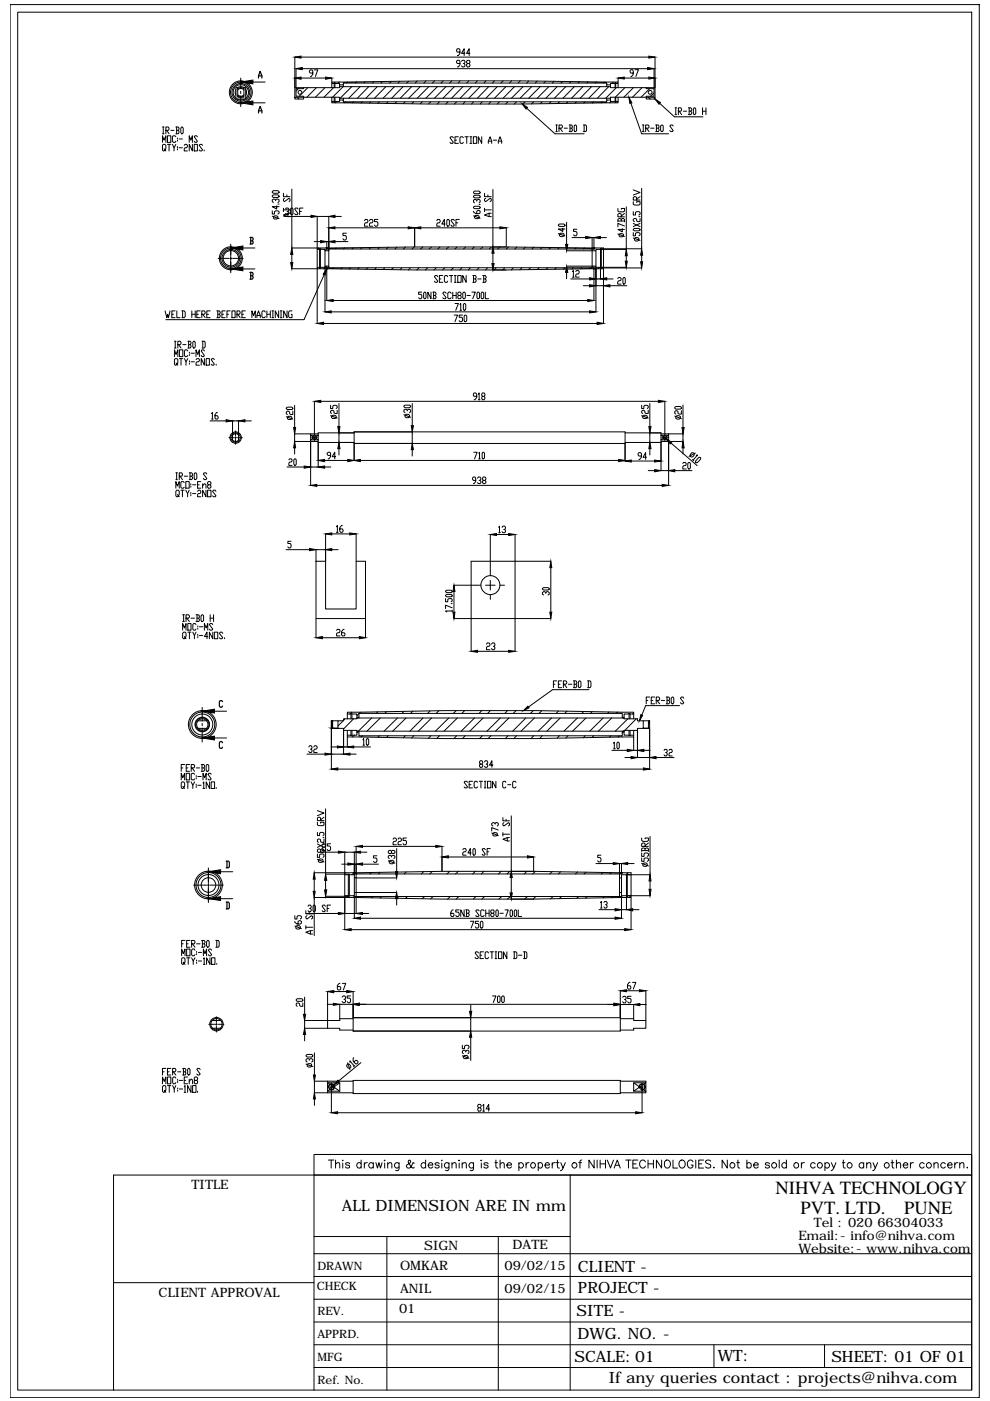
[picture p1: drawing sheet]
<svg xmlns="http://www.w3.org/2000/svg" width="210mm" height="297mm" viewBox="0 0 210 297" stroke-linecap="round" stroke-linejoin="round" font-family="sans-serif">
<defs><g id="words">
<g font-size="3.9">
<text x="164.4" y="253.2">NIHVA TECHNOLOGY</text>
<text x="169.7" y="257.3">PVT. LTD.</text>
<text x="191.7" y="257.3">PUNE</text>
</g>
<g font-size="3.3">
<text x="72.5" y="256.7">ALL DIMENSION ARE IN mm</text>
<text x="122.5" y="269.7">CLIENT -</text>
<text x="122.5" y="274.2">PROJECT -</text>
<text x="122.2" y="279">SITE -</text>
<text x="122.4" y="283.8">DWG. NO. -</text>
<text x="121.8" y="288.7">SCALE: 01</text>
<text x="129.1" y="293.2">If any queries contact : projects@nihva.com</text>
<text x="152.2" y="288.6">WT:</text>
<text x="176.3" y="288.7">SHEET: 01 OF 01</text>
</g>
<g font-size="2.8">
<text x="40.6" y="252.1">TITLE</text>
<text x="169.3" y="262.9">Email:- info@nihva.com</text>
<text x="172.5" y="260.2">Tel : 020 66304033</text>
<text x="84.8" y="269.4">OMKAR</text>
<text x="89.9" y="265.1">SIGN</text>
<text x="107" y="269.4">09/02/15</text>
<text x="108.7" y="264.9">DATE</text>
<text x="169.3" y="265.6">Website:- www.nihva.com</text>
<text x="33.6" y="275.1">CLIENT APPROVAL</text>
<text x="84.8" y="274.2">ANIL</text>
<text x="107" y="274.2">09/02/15</text>
<text x="84.6" y="278.4">01</text>
</g>
<g font-size="2.5">
<text x="67.3" y="269.2">DRAWN</text>
<text x="67.2" y="273.5">CHECK</text>
<text x="67.3" y="278.9">REV.</text>
<text x="67.3" y="283.7">APPRD.</text>
<text x="67.3" y="288.5">MFG</text>
<text x="67.3" y="293.4">Ref. No.</text>
</g>
</g></defs>
<!-- layer: 0 -->
<g fill="none" stroke="#000" stroke-width=".21">
<path d="M2.1 1h205.5v295.3h-205.5zM3.8 2.6h202.2v292.1h-202.2zM50 19a1.21 1.21 0 0 0 0 1.2M50 18.6h.4v2h1.3v-2h.4v2.4h-2.1zM51 16.6v2.2M51 19.3v.6M51 17.4h5.2M51.7 18.8a.99 .99 0 0 0-1.3 0M51.7 19.1l-.6-.3-.7 .3M51.7 18.6a1.21 1.21 0 0 0-1.3 0M52.1 19l.2 .6-.2 .6M62.5 12.1v6.4"/>
<path d="M62.8 18.8h1.6v-.2h7.6v-.2h57.4v.2h7.6v.2h1.7v1.6h-1.7v.2h-7.6v.2h-57.4v-.2h-7.6v-.2h-1.6zM62.8 14.6v4.2M63.2 18.8l-.4 .5M63.8 12.1h73.8M63.8 16.6h5.2M64.1 14.6h73.2M64.4 18.6h-1.9v2M65.3 18.6l-1.9 1.8M66.3 15.5h-.5l-.2-.5 .2-.2h.4l.1 .2v.7l-.3 .5h-.2M66.7 14.8h.7l-.5 1.4M67.1 18.6l-2 2M68.9 18.6l-2 2"/>
<path d="M70.3 16.6v.8M70.3 17.7v.9M70.7 18.6l-2 2M70.9 17.7v.9M71 17.7v.9M71.9 17.4l-.3 .3M72 18v.4M72.8 18v.4l-2.3 2.2M73.7 17.4l-.2 .2M74.6 18.4l-2.5 2.4M75.6 17.4l-.3 .2M76.4 18.4l-2.5 2.4"/>
<path d="M77.4 17.4l-.2 .2M78.2 18.4l-2.4 2.4M79.3 17.3l-.3 .3M80 18.4l-2.4 2.4M81.1 17.3l-.3 .3M81.8 18.4l-2.4 2.4M83 17.3l-.4 .3M83.6 18.4l-2.4 2.4M84.8 17.2l-.4 .4M85.5 18.4l-2.5 2.4M86.6 17.2l-.4 .4M87.3 18.4l-2.4 2.4"/>
<path d="M88.5 17.2l-.5 .4M89.1 18.4l-2.5 2.4M90.3 17.1l-.4 .5M90.9 18.4l-2.4 2.4M92.1 17.1l-.4 .5M92.7 18.4l-2.4 2.4M94 17.1l-.5 .5M94.6 18.4l-2.5 2.4M95.8 17.1l-.5 .5M96.3 18.4l-2.4 2.4M97.5 13.5h-.5l-.2-.2 .2-.5h.4l.1 .2v.7l-.3 .5h-.2M97.5 11h-.5l-.2-.2 .2-.5h.4l.1 .3v.7l-.3 .5h-.2"/>
<path d="M97.6 17.1l-.5 .5M97.9 13l.1-.2h.4l.2 .5-.4 .2M98.2 18.4l-2.5 2.4M98.4 13.5l.2 .2-.2 .5h-.4l-.1-.2M98.6 11.3h-.7l.5-1v1.5M99.1 13.5l-.2-.5 .2-.2h.4l.1 .5-.7 .4 .2 .5h.4l.1-.2-.1-.5M99.4 17.1l-.4 .5M99.6 11.3h-.7l.6-1v1.5M100 18.4l-2.4 2.4M101.2 17.1l-.4 .5M101.8 18.4l-2.4 2.4M103 17.1l-.4 .5"/>
<path d="M103.6 18.4l-2.4 2.4M104.8 17.1l-.4 .5M105.4 18.4l-2.4 2.4M106.7 17.1l-.5 .5M107.3 18.4l-2.5 2.4M108.5 17.1l-.5 .5M109.1 18.4l-2.4 2.4M110.3 17.1l-.5 .5M110.9 18.4l-2.5 2.4M112.1 17.2l-.4 .4M112.7 18.4l-2.4 2.4M113.9 17.2l-.4 .4"/>
<path d="M114.5 18.4l-2.4 2.4M115.7 17.2l-.4 .4M116.4 18.4l-2.5 2.4M117.5 17.2l-.4 .4M118.1 18.4l-2.4 2.4M119.3 17.3l-.4 .3M120 18.4l-2.5 2.4M121.1 17.3l-.3 .3M121.8 18.4l-2.4 2.4M122.8 17.3l-.2 .3M123.6 18.4l-2.4 2.4M124.7 17.4l-.3 .2"/>
<path d="M125.4 18.4l-2.4 2.4M126.4 17.4l-.2 .2M127.2 18.4l-2.4 2.4M128.2 17.4l-.2 .2M128.6 18v.4M129.1 18.4l-2.5 2.4M129.4 18v.4M130 17.4l-.3 .3M130.4 17.7h-1v.3h-.8v-.4h-55.8v.4h-.8v-.3h-1v-.1l-.7 .1v-.3a1628.7 1628.7 0 0 1 60.7 0v.3l-.6-.1v1M130.5 17.7v.9M130.7 18.6l-2.3 2.2M131 16.6v.8"/>
<path d="M131 17.7v.9M132.4 16.6h5.2M132.5 18.6l-2 2M134.3 15.5h-.5l-.2-.3 .2-.4h.3l.2 .2v.7l-.4 .5h-.1M134.3 18.6l-2 2M134.6 14.8h.8l-.6 1.4M136.1 18.6l-2 2M137 18.6h1.9v2M137.7 18.8l-1.8 1.8M138.7 19.7l-.7 .7M138.7 14.6v4.2M138.9 12.1v6.4"/>
<path d="M34.4 30.2v-1.4l.4 .9 .4-.9v1.4M34.4 26.9h.4M34.4 28.4h.4M34.6 26.9v1.5M34.8 31.5l.2 .3-.4 .2-.2-.2v-1l.2-.2h.4l.2 .2v.7l-.2 .3 .2 .2M35.2 27.6h.5l.1-.2-.1-.5h-.5v1.5M35.3 27.6l.5 .8M35.5 28.8h.7v1.4h-.7zM35.5 30.6h.7M35.8 30.6v1.4M36.2 27.6h.7M36.6 30.6l.3 .7v.7"/>
<path d="M37.3 26.9h.5l.2 .3-.2 .4M37.3 29l-.2-.2h-.4l-.1 .2v.9l.1 .3h.4l.2-.3M37.3 30.6l-.4 .7M37.5 27.6h.3l.2 .5-.2 .3h-.5M37.5 26.9v1.5M37.6 29.3v.2M37.6 29.7v.2M37.6 31.1v.2M37.6 31.5v.3M38 29.5h.7M38 31.3h.7M38.5 26.9l.3 .3v.9l-.1 .3-.4-.3v-.9z"/>
<path d="M39.1 30.8l.1-.2h.4l.1 .2-.1 .5h-.4l-.1 .2v.5h.6M40.1 30.2v-1.4l.4 .9 .3-.9v1.4M40.8 30.6v1.4l-.7-1.4v1.4M41.2 30.6h.7v1.4h-.7zM41.9 29l-.2-.2h-.4l-.1 .2 .7 .9-.2 .3h-.4l-.1-.3M43 30.8l-.3-.2h-.3l-.2 .2 .8 1-.3 .2h-.3l-.2-.2M43.3 31.8v.2M50 20.8a1.63 1.63 0 0 1-.1-2.3 1.63 1.63 0 0 1 2.3 0 1.63 1.63 0 0 1-.1 2.3M50.3 21a1.63 1.63 0 0 0 1.6 0M50.4 20.1l.7 .3 .6-.3M50.4 20.3a.99 .99 0 0 0 1.3 0M51 20.4v2.2"/>
<path d="M51 21.8h5.2M62.5 20.6h1.9v.4h-1.9zM63 20.6l.4 .4M70.3 20.6v.9M70.9 20.6v.9M71 20.6v.9M71.4 21.5l-.3 .3M72 20.8v.4M72.8 20.8v.4M73.2 21.6l-.2 .2M75 21.6l-.3 .2M76.8 21.6l-.3 .2"/>
<path d="M78.6 21.6l-.3 .3M80.4 21.6l-.3 .3M82.2 21.6l-.3 .3M84.1 21.6l-.4 .3M85.9 21.6l-.4 .4M87.7 21.6l-.4 .4M89.5 21.6l-.4 .4M91.3 21.6l-.4 .4M93.2 21.6l-.5 .5M95 21.6l-.5 .5M96.1 29.2l-.1-.2h-.4l-.2 .2 .7 1-.1 .2h-.4l-.2-.2M96.5 29.7h.3"/>
<path d="M96.8 21.6l-.5 .5M97.2 29h-.7v1.4h.7M98.2 29.2l-.1-.2h-.4l-.2 .2v1l.2 .2h.4l.1-.2M98.6 21.6l-.4 .5M98.6 29h.7M99 29v1.4M99.6 30.4h.4M99.6 29h.4M99.9 29v1.4M100.4 29h.7v1.4h-.7zM100.4 21.6l-.4 .5M102.1 29v1.4l-.7-1.4v1.4"/>
<path d="M102.2 21.6l-.4 .5M103.5 30.4v-.5l.4-.9 .4 .9v.5M103.5 29.9h.8M104 21.6l-.4 .5M104.6 29.7h.7M105.6 30.4v-.5l.4-.9 .4 .9v.5M105.6 29.9h.8M105.9 21.6l-.5 .5M107.7 21.6l-.5 .5M109.5 21.6l-.5 .5M111.3 21.6l-.4 .4M111.7 22.9l6 5.5h6.2"/>
<path d="M113.1 21.6l-.4 .4M115 21.6l-.5 .4M116.8 21.6l-.4 .4M117.8 26.5h.4M117.8 27.9h.4M118 26.5v1.4M118.5 27.2h.6l.1-.2-.1-.5h-.6v1.4M118.6 21.6l-.4 .3M118.7 27.2l.5 .7M119.6 27.2h.7M120.4 21.6l-.3 .3M120.7 26.5h.5l.2 .2-.2 .5"/>
<path d="M120.8 27.2h.4l.2 .5-.2 .2h-.5M120.8 26.5v1.4M121.9 26.5l.3 .2v1l-.1 .2-.4-.2v-1zM122.2 21.6l-.3 .3M123.7 26.5h.5l.2 .2v1l-.2 .2h-.5M123.9 26.5v1.4M124 21.6l-.2 .2M125.8 21.6l-.2 .2M127.7 21.6l-.2 .2M128.6 20.8v.4M129.4 20.8v.4M129.6 21.5l-.3 .3"/>
<path d="M130.4 20.6v1l.6-.1v.3a1628.7 1628.7 0 0 1-60.7 0v-.3h.6v.1l.1-.1h1v-.3h.8v.4h55.8v-.4h.8v.3h1M130.5 20.6v.9M131 20.6v.9M133.8 21.9l2.2 6.5h5.8M136 39.9v12.8h-8.5M136.2 26.5h.4M136.2 27.9h.4M136.4 26.5v1.4M136.9 27.2h.5l.2-.2-.2-.5h-.5v1.4M137 20.6h1.9v.4h-1.9zM137.1 27.2l.5 .7M137.4 20.6l.5 .4"/>
<path d="M138 27.2h.7M139 26.5h.6l.1 .2-.1 .5M139.2 27.2h.4l.1 .5-.1 .2h-.6M139.2 26.5v1.4M139.9 21.9l3.1 2.9h6M140.3 26.5l.3 .2v1l-.2 .2-.3-.2v-1zM142.7 26.7l-.1-.2h-.4l-.2 .2 .7 1-.1 .2h-.4l-.2-.2M143.1 22.9h.4M143.1 24.3h.4M143.3 22.9v1.4M143.8 23.6h.5l.2-.3-.2-.4h-.5v1.4M144 23.6l.5 .7"/>
<path d="M144.9 23.6h.7M146 22.9h.5l.2 .2-.2 .5M146.1 23.6h.4l.2 .4-.2 .3h-.5M146.1 22.9v1.4M147.2 22.9l.3 .2v.9l-.2 .3-.3-.3v-.9zM149 23.6h.7M149 22.9v1.4M149.7 22.9v1.4M46.3 54.8h2.2M48.7 54.8h.4M48.9 51.8v2.6M48.9 54.5v.5"/>
<path d="M48.9 55.2v2.6M48.9 52.6h5.1M48.9 57h5.1M49.3 54.8h2.2M57.7 44.7v.7h.5v-.5l.2-.2h.5l.3 .2v.3l-.3 .2M57.7 41.5l.3-.2h.9l.3 .2v.2l-.3 .2h-.9l-.3-.2zM57.7 40.6l.3-.2h.9l.3 .2v.2l-.3 .2h-.9l-.3-.2zM57.7 45.8l1.5 .6M58 45.9l.2-.1h.5l.2 .1v.4l-.2 .1h-.5l-.2-.1zM58.4 42.5l-.2-.3-.5 .2v.4l.3 .1M58.4 42.4l.3-.2 .5 .2v.4l-.3 .1M58.7 43.6v.7l-1-.5h1.5"/>
<path d="M58.9 43.3h.3M60.1 41v.7h1.4M60.1 44.2v.7M60.1 44.5h1.4M60.2 45.9h5.7M60.3 42l-.2 .2v.3l.2 .3 1-.8 .2 .2v.3l-.2 .3M60.5 44.3l.2-.2h.4l.1 .2-.1 .5h-.2M60.8 41.3v.4M61 45.2v.7M61.1 44.8l.1 .2-.1 .5h-.4l-.2-.2M61.5 45.2h-.5l-.9 .4 .9 .3h.5M61.8 44.1l.3 .2v1l-.1 .2-.4-.2v-1z"/>
<path d="M61.9 40.1v12.5h5.4v-6.7h2.4v10.5M61.9 57h5.4M61.9 53.9v1.8M63.2 44.3l-.2-.2h-.4l-.1 .2 .7 1-.2 .2h-.4l-.1-.2M63.5 44.8h.4M64.2 44.1h-.7v1.4M66.6 51.2h1.4M67.3 56.7l.6 .1v-.1h1v-.3h.8v.4h55.8v-.4h.9v.3h.9v.1l.7-.1v.3a1627.1 1627.1 0 0 1-60.7 0zM67.3 52.6a1954.4 1954.4 0 0 1 60.7 0v.3h-.5v-.2l-.2 .2h-.9v.3h-.9v-.4h-55.8v.4h-.8v-.3h-1v-.2l-.6 .2zM67.3 52.9v3.8M67.3 57v11.6M67.6 52.6l-.3 .3"/>
<path d="M67.8 52.9v3.8M67.9 52.9v3.8M68.7 58.2l-4.2 9.6h-29.3M68.9 53.2v3.2M68.9 56.7v9.4M69.2 56.4l-.5 .6M69.3 52.8h.4M69.3 56.8h.4M69.3 56.8l.2 .2h-.3zM69.3 56.8v6.9M69.4 52.6l-.5 .5M69.5 52.6h-.3l.1 .2"/>
<path d="M69.5 52.6l-.2 .2M69.7 51.2h-.4v1.6M70.7 56.8l-.2 .2M71 51.2h2.8M71 45.9h1.4M71 48.3h15.6M71.2 52.6l-.2 .2M72.5 56.8l-.3 .2M73.1 52.5l-.3 .3M73.4 49.4h-.7v.6h.6l.1 .2v.4l-.1 .3h-.4l-.2-.3M74.3 56.8l-.3 .3M74.9 52.5l-.2 .3"/>
<path d="M76.1 56.8l-.3 .3M76.8 52.5l-.3 .3M77.3 46.8l.2-.3h.3l.2 .3-.2 .4h-.3l-.2 .3v.5h.7M78 56.8l-.4 .3M78.3 46.8l.2-.3h.4l.2 .3-.2 .4h-.4l-.2 .3v.5h.8M78.6 52.5l-.3 .3M79.7 56.8l-.3 .3M80.1 46.5h-.7v.5h.6l.1 .2v.5l-.1 .3h-.4l-.2-.3M80.5 52.5l-.4 .3M81.6 56.8l-.4 .4M82.3 52.4l-.4 .4M83.4 56.8l-.4 .4"/>
<path d="M84.1 52.4l-.3 .4M85.2 56.8l-.4 .4M86 52.4l-.5 .4M87 56.8l-.4 .4M87.8 52.4l-.4 .4M87.9 48.3v4M88.8 56.8l-.4 .4M89.2 48.3h16.8M89.6 52.4l-.4 .4M90.7 56.8l-.5 .4M91.5 52.4l-.5 .4M92.5 56.8l-.5 .4"/>
<path d="M92.6 46.8l.2-.3h.4l.1 .3-.1 .4h-.4l-.2 .3v.5h.7M92.8 58.7l-.1-.3h-.4l-.2 .3 .7 .9-.1 .3h-.4l-.2-.3M93.2 59.1h.3M93.3 52.4l-.5 .4M93.9 58.4h-.7v1.5h.7M94.3 56.8l-.5 .4M94.4 47.5h-.7l.5-1v1.5M94.9 46.5h.2l.2 .3v.9l-.2 .3h-.2l-.2-.3v-.9zM94.9 58.7l-.1-.3h-.4l-.2 .3v.9l.2 .3h.4l.1-.3M95.1 52.4l-.5 .4M95.3 58.4h.7M95.7 58.4v1.5"/>
<path d="M96.1 56.8l-.4 .4M96.3 46.8l-.1-.3h-.4l-.2 .3 .7 .9-.1 .3h-.4l-.2-.3M96.3 59.9h.4M96.3 58.4h.4M96.5 58.4v1.5M96.7 47.2h.4M96.9 52.4l-.4 .4M97.1 58.4h.7v1.5h-.7zM97.4 46.5h-.7v1.5M97.9 56.8l-.4 .4M98.7 52.4l-.4 .4M98.8 58.4v1.5l-.7-1.5v1.5"/>
<path d="M99.7 56.8l-.4 .4M100.2 58.4h.6l.2 .3-.2 .4M100.4 44.8v.2l.5 .3h.7l.2-.2v-.3l-.2-.2-.5 .2v.5M100.4 43.9l.2-.2h1l.2 .4-.2 .1h-1zM100.4 41.6l.2-.2h1l.2 .4-.2 .2h-1zM100.4 40.7l.2-.2h1l.2 .4-.2 .2h-1zM100.4 59.1h.4l.2 .5-.2 .3h-.6M100.4 45.8l1.4 .5M100.4 58.4v1.5M100.5 52.4l-.4 .4M100.6 45.8l.3-.1h.4l.3 .1v.4l-.3 .2h-.4l-.3-.2zM101.1 42.7v-.2l-.5-.2-.2 .2v.3l.2 .2"/>
<path d="M101.1 42.5l.2-.2 .5 .2v.3l-.2 .2M101.3 59.1h.7M101.5 56.8l-.4 .4M101.6 43.3h.2M102.3 58.4h.6l.2 .3-.2 .4M102.3 52.4l-.4 .4M102.6 59.1h.3l.2 .5-.2 .3h-.6M102.6 58.4v1.5M102.7 41v.7h1.5M102.7 44.5h1.5M102.7 44.2v.7M103 42l-.3 .2v.3l.3 .3 .9-.8 .3 .2v.3l-.3 .3"/>
<path d="M103.4 56.8l-.5 .4M103.4 41.3v.4M103.7 45.2v.7M104.2 45.2h-.5l-1 .4 1 .3h.5M104.2 52.4l-.5 .4M104.5 40.2v12.2h2.8M104.5 57.2h2.8M104.5 53.7v2.2M105.2 56.8l-.4 .4M106 52.4l-.5 .4M107 56.8l-.4 .4M107.3 48.3v4"/>
<path d="M107.8 52.4l-.5 .4M108.8 56.8l-.4 .4M109.6 52.4l-.4 .4M110.6 56.8l-.4 .4M111.4 52.4l-.4 .4M112.5 56.8l-.4 .4M113.2 52.4l-.4 .4M114.3 56.8l-.4 .4M115 52.5l-.4 .3M116.1 56.8l-.3 .3M116.8 52.5l-.4 .3M117.9 56.8l-.3 .3"/>
<path d="M118.4 47.7l.2-.2h1l.2 .3-.2 .2h-1zM118.4 49.5l1.4 .5M118.6 52.5l-.3 .3M118.6 49.6l.3-.2h.4l.3 .2v.4l-.3 .2h-.4l-.3-.2zM119.3 48.4v.7l-.9-.5h1.4M119.7 56.8l-.2 .3M120.1 53.2h5.4M120.1 56.4h5.4M120.1 47.1v4.7M120.1 57.7v1.4M120.3 52.5l-.2 .3M121 59.1h4"/>
<path d="M121.3 50.4h2.9M121.4 57.6l.2-.2v1.4M121.4 58.8h.3M121.5 56.8l-.2 .3M122.1 57.6l.1-.2h.4l.2 .2-.2 .5h-.4l-.1 .2v.5h.7M122.2 52.5l-.3 .3M122.3 48.6h-.7v.5h.5l.2 .2v.5l-.2 .2h-.3l-.2-.2M123.3 56.8l-.2 .2M123.9 52.6l-.2 .2M125.2 56.8l-.2 .2M125.5 56.4h.1M125.5 52.8v-2.4h.4v2.4"/>
<path d="M125.5 53.2v3.2M125.5 52.8h.4M125.5 56.8h.4M125.7 52.6l-.2 .2M125.8 52.6l.1 .2M125.9 56.8l.2 .2h-.3zM125.9 56.8v6.9M126.1 52.6l-.2 .2M126.4 53.2v3.2M126.4 56.7v9.4M127.1 56.7l-.3 .3M127.3 50.4h1.3"/>
<path d="M127.3 56.9v2.2h-.9M127.3 52.8l-.1 .1M127.5 52.9v3.8M127.5 56.8h8.5M127.5 52.6l-.1 .1M128 52.9v3.8M128 57v11.6M128.6 59.1h1.4M131 59.1l.2-.3h.3l.2 .3-.2 .4h-.3l-.2 .3v.4h.7M131 44.2v.5l.3 .2h.9l.2-.2v-.5h-.7v.2M131 49.6l1.4 .5M131 46.9h1.4"/>
<path d="M131.3 49.7l.2-.2h.4l.3 .2v.3l-.3 .2h-.4l-.2-.2zM131.7 46.9v-.4l.5-.2 .2 .2v.5M131.7 46.5l-.4-.2-.3 .2v.5M131.7 46v-.6l-.2-.1-.5 .1v.6h1.4M131.9 48.5v.6l-.9-.5h1.4M132.2 58.8l.4 .3v.9l-.2 .2-.3-.2v-.9zM132.4 47.9l-1.4-.5v.7M132.4 45.3l-.7 .5M132.8 43.9v9h-5.5v3.8h5.5M132.8 54.2v1.2M134.3 49.3v.7h.4v-.5l.3-.2h.5l.2 .2v.3l-.2 .2M134.3 48.6l.2-.2h1l.2 .4-.2 .1h-1z"/>
<path d="M134.3 44.9v.7h.4v-.6l.3-.1h.5l.2 .1v.4l-.2 .2M134.3 42.8v.5l.2 .2h1l.2-.2v-.5h-.7v.1M134.3 40.3l1.4 .5-1.4 .6M134.3 50.5l1.4 .5M134.3 47.4l1.4 .6M134.5 50.5l.2-.1h.5l.3 .1v.4l-.3 .2h-.5l-.2-.2zM135 42.4v-.5l-.3-.2-.4 .2v.5h1.4M135.5 45.9h.2M135.7 46.3v.7h-.5l-.2-.2v-.3l-.3-.2-.4 .2v.3l.2 .2M135.7 47.4l-1.4 .6M135.7 41.7l-.7 .5M136 54.1v1.4"/>
<path d="M35 65.9l.4 1.5 .1-.8 .2 .8 .4-1.5M36.4 66.6h.4M37 75.6v-1.4l.3 .9 .4-.9v1.4M37 72.3h.3M37 73.8h.3M37.1 65.9h-.7v1.5h.7M37.2 72.3v1.5M37.3 77l.2 .2-.3 .2-.2-.2v-1l.2-.2h.3l.2 .2v.8l-.2 .2 .2 .2M37.5 65.9v1.5h.7M37.7 73.1h.5l.2-.3-.2-.5h-.5v1.5M37.9 73.1l.5 .7M38 74.2h.8v1.4h-.8z"/>
<path d="M38 76h.8M38.4 76v1.4M38.6 65.9h.5l.2 .3v.9l-.2 .3h-.5M38.7 65.9v1.5M38.8 73.1h.6M39.1 76l.3 .7v.7M39.8 72.3h.5l.2 .3-.2 .5M39.8 74.4l-.2-.2h-.3l-.2 .2v1l.2 .2h.3l.2-.2M39.8 76l-.4 .7M40 73.1h.3l.2 .4-.2 .3h-.5M40 72.3v1.5M40.2 74.7v.2"/>
<path d="M40.2 75.1v.3M40.2 76.5v.2M40.2 77v.2M40.5 74.9h.7M40.5 76.7h.7M40.7 66.6h.7M40.7 65.9v1.5M41 72.3l.4 .3v.9l-.2 .3-.3-.3v-.9zM41.4 65.9v1.5M41.6 75.6v-1.4l.3 .9 .4-.9v1.4M41.6 76.2l.2-.2h.3l.2 .2-.2 .5h-.3l-.2 .3v.4h.7M41.7 66.6h.4"/>
<path d="M42.4 65.9h-.7v1.5h.7M42.8 66.6h.5l.2-.2-.2-.5h-.5v1.5M42.8 72.3h.5l.2 .3v.9l-.2 .3h-.5M43 66.6l.5 .8M43 72.3v1.5M43.3 74.4l-.1-.2h-.4l-.1 .2 .6 1-.1 .2h-.4l-.1-.2M43.3 76v1.4l-.6-1.4v1.4M43.7 76h.7v1.4h-.7zM43.8 66.6h.4M44.6 65.9h-.8v1.5h.8M45.5 76.2l-.2-.2h-.4l-.1 .2 .7 1-.2 .2h-.4l-.1-.2M45.8 77.2v.2"/>
<path d="M46 65.9h.5l.2 .3-.2 .4M46.2 66.6h.3l.2 .5-.2 .3h-.5M46.2 65.9v1.5M47.1 66.6h.3M47.7 65.9h-.6v1.5h.6M48.1 66.6h.4M48.8 65.9h-.7v1.5M49.2 65.9h.7v1.5h-.7zM50.2 66.6h.5l.2-.2-.2-.5h-.5v1.5M50.4 66.6l.5 .8M51.3 66.6h.3M52 65.9h-.7v1.5h.7"/>
<path d="M53.4 67.4v-1.5l.3 1 .4-1v1.5M54.5 67.4v-.5l.3-1 .4 1v.5M54.5 66.9h.7M56.2 66.2l-.1-.3h-.4l-.2 .3v.9l.2 .3h.4l.1-.3M56.6 66.6h.7M56.6 65.9v1.5M57.3 65.9v1.5M57.6 67.4h.4M57.6 65.9h.4M57.9 65.9v1.5M59.1 65.9v1.5l-.7-1.5v1.5M59.4 67.4h.4"/>
<path d="M59.4 65.9h.4M59.6 65.9v1.5M60.9 65.9v1.5l-.8-1.5v1.5M61.9 65.9h-.5l-.2 .3v.9l.2 .3h.5v-.8h-.1M68.6 68.6h58M70.2 66.1h54.8M70.6 63.7h54M89.4 61.9h-.6v.5h.5l.1 .3v.4l-.1 .2h-.4l-.1-.2M90 61.9l.3 .3v.9l-.1 .2-.4-.2v-.9zM91.4 61.9v1.4l-.7-1.4v1.4M91.8 61.9h.5l.1 .3-.1 .5M91.9 62.7h.4l.1 .4-.1 .2h-.5"/>
<path d="M91.9 61.9v1.4M94.6 62.2l-.2-.3h-.3l-.2 .3 .7 .9-.2 .2h-.3l-.2-.2M95.7 62.2l-.3-.3h-.3l-.2 .3v.9l.2 .2h.3l.3-.2M96 61.9v1.4M96 62.7h.7M96.3 66.8h.7l-.5 1.4M96.5 64.3h.7l-.6 1.5M96.7 61.9v1.4M97.2 62.7l-.1-.3 .1-.5h.4l.2 .3-.2 .5h-.4l-.1 .2 .1 .4h.4l.2-.2-.2-.4M97.5 64.6l.2-.3v1.5M97.5 65.8h.4M98.1 66.8h-.7v.5h.5l.2 .2v.5l-.2 .2h-.4l-.1-.2"/>
<path d="M98.3 61.9h.2l.2 .3v.9l-.2 .2-.4-.2v-.9zM98.4 64.3l.3 .3v.9l-.1 .3-.4-.3v-.9zM98.6 66.8l.4 .2v1l-.3 .2-.3-.2v-1zM99 62.7h.7M100.1 61.9h.7l-.6 1.4M101.3 61.9h.2l.2 .3v.9l-.2 .2-.4-.2v-.9zM102.2 61.9h.2l.2 .3v.9l-.2 .2-.4-.2v-.9zM102.9 61.9v1.4h.7M123.7 60.6h1.3M126.4 60.6h1.6M129.3 60.6h3.6M44.5 89.2h3.4"/>
<path d="M44.9 87.7l.1-.2v1.4M44.9 88.9h.3M46.1 87.5h-.2l-.3 .4v.7l.1 .3h.4l.2-.3-.2-.5h-.5M48.5 92.8h1.1M49.3 93.3l.7 .3 .6-.3M49.3 93.3v-4.1h1.3v4.1M49.7 92.8h.5M49.9 91.4v1M49.9 92.6v.4M49.9 93.2v1M50.4 92.8h1M50.6 92.3l-.6-.4-.7 .4"/>
<path d="M51.9 89.2h1.4M60.7 86.5l.2-.2h1l.2 .4-.2 .1h-1zM60.7 88.3l1.4 .6M60.9 99h3.6M60.9 88.4l.3-.1h.4l.3 .1v.4l-.3 .1h-.4l-.3-.1zM61.2 97.5l.2-.2h.4l.1 .2-.1 .5h-.4l-.2 .2v.5h.7M62.1 87.2v.7h-.5l-.4-.7-.5 .2v.3l.2 .2M62.5 97.3l.3 .2v.9l-.2 .3-.3-.3v-.9zM62.5 85.9v4.7M62.5 95v1.3M65.9 92v.3h1.6l-1.6 1v-1l1.6 1h-1.6v.3M65.9 93.6v9.3"/>
<path d="M66.1 92.8h.1M66.4 92.8h.5M66.7 85.1v7.3M66.7 92.6v.4M66.7 93.2v.2M67.1 92.8h.2M67.5 92h-5v1.6h5M67.5 93.8h7.6M68 85.1h71.6M68.8 97.6h4.9M68.8 99h1.3M70.1 96.6h-.5l-.2-.5 .2-.2h.3l.2 .2v.7l-.3 .5h-.2"/>
<path d="M70.1 85.9v.7h.5v-.5l.2-.2h.5l.2 .2v.3l-.2 .2M70.1 88.1l1.4 .5M70.3 88.2l.3-.1h.4l.3 .1v.4l-.3 .1h-.4l-.3-.1zM71.1 96.8h-.7l.6-.9v1.4M71.5 87v.7h-.5l-.2-.2v-.3l-.2-.2-.5 .2v.3l.2 .2M71.9 85.6v4.8M71.9 91.8v2M71.9 95.1v1.4M75.1 94h57.4M75.1 97.6v-6h57.4v6.1M75.1 91.8h-7.6v7.2h-1.6M76.4 97.6h54.8"/>
<path d="M85.6 86.1l.3-.2h.9l.3 .3-.3 .2h-.9zM85.6 87.9l1.5 .6M85.9 88l.2-.2h.5l.2 .2v.4l-.2 .2h-.5l-.2-.2zM86.3 87.1l-.2-.3-.5 .2v.3l.3 .2M86.3 87l.3-.2 .5 .2v.3l-.3 .2M87.4 85.6v4.7M87.4 91.6v2.4M87.4 95.3v1.4M100.4 95.9h.8l-.6 1.4M101.1 84h-.6l-.1-.2 .1-.5h.4l.2 .3v.7l-.4 .5h-.2M101.4 83.6l.2-.3v1.5M101.4 84.8h.4"/>
<path d="M101.5 96.1l.2-.2v1.4M101.5 97.3h.3M102.3 84l-.2-.2 .2-.5h.3l.2 .3-.2 .4h-.3l-.2 .3 .2 .5h.3l.2-.3-.2-.5M102.4 95.9l.3 .2v.9l-.1 .3-.4-.3v-.9zM132.5 93.8h7.7M132.5 91.8h7.7v8h1.6M133.8 97.7h5M136 96.7h-.5l-.2-.3 .2-.4h.3l.2 .2v.7l-.4 .5h-.1M136 85.9v.7h.5v-.5l.2-.2h.5l.2 .2v.3l-.2 .2M136 88.1l1.4 .5M136.3 88.2l.2-.1h.5l.2 .1v.4l-.2 .1h-.5l-.2-.1zM137.1 96.9h-.8l.6-.9v1.4"/>
<path d="M137.4 87v.7h-.4l-.3-.2v-.3l-.2-.2-.5 .2v.3l.3 .2M137.4 99.8h1.4M137.8 85.6v4.8M137.8 91.8v2M137.8 95.1v1.4M140.2 92h4.6v1.6h-4.6M140.3 92.8h.2M140.6 92.5l.7 .5M140.7 92.8h.4M141 85.1v7.3M141 92.6v.4M141 93.2v.2"/>
<path d="M141.3 92.8h.2M141.8 92v.3h-1.6l1.6 1v-1l-1.6 1h1.6v.3M141.8 93.6v9.3M142.3 93.9l5.5 4.8M143.1 86.4l.2-.2h1l.2 .4-.2 .1h-1zM143.1 99.8h3.6M143.1 88.2l1.4 .6M143.3 88.3l.2-.2h.5l.3 .2v.4l-.3 .2h-.5l-.2-.2zM144.5 87.1v.7h-.5l-.3-.2v-.4l-.2-.1-.4 .1v.4l.2 .2M144.8 98.3l.1-.3h.4l.2 .3-.2 .4h-.4l-.1 .3v.4h.7M144.8 85.9v4.7M144.8 95v1.3"/>
<path d="M146 98l.4 .3v.9l-.2 .2-.4-.2v-.9zM146.6 96h.3l.3 .2-.3 .7h-.3l-.3-.2v-.3zM146.8 97.4l.3 .3M147.4 96.1l-1.3 .7M147.6 96.5h.3l-.9 1M148.2 97l.4 .1-.1 .3-.9 .7-.1-.1v-.3zM37.3 103.5v-1.4l.3 .9 .4-.9v1.4M37.3 100.2h.3M37.3 101.7h.3M37.5 100.2v1.5M37.6 104.9l.2 .2-.3 .2-.2-.2v-.9l.2-.3h.3l.2 .3v.7l-.2 .2 .2 .2M38 101h.5l.2-.2-.2-.6h-.5v1.5"/>
<path d="M38.2 101l.5 .7M38.3 103.9h.8M38.7 103.9v1.4M39.1 102.3l-.2-.2h-.4l-.2 .2v1l.2 .2h.4l.2-.2M39.1 101h.7M39.4 102.1h.7v1.4h-.7zM39.4 103.9l.4 .7v.7M40.1 100.2h.5l.2 .3-.2 .5M40.1 103.9l-.3 .7M40.3 101h.3l.2 .4-.2 .3h-.5M40.3 100.2v1.5M40.5 102.6v.2"/>
<path d="M40.5 103v.3M40.5 104.4v.2M40.5 104.9v.2M40.8 102.8h.7M40.8 104.6h.7M41.3 100.2l.4 .3v.9l-.2 .3-.3-.3v-.9zM41.9 104.2l.2-.3h.3l.2 .3-.2 .4h-.3l-.2 .3v.4h.7M41.9 102.8h.3M42.6 102.1h-.7v1.4h.7M43 103l.3-.4h.2l.2 .2v.7M43 102.6v.9M43.7 103.9v1.4l-.7-1.4v1.4"/>
<path d="M43.8 100.5l-.1-.3h-.4l-.2 .3 .7 .9-.1 .3h-.4l-.2-.3M44 103.9h.7v1.4h-.7zM44.2 102.8l-.2-.5 .2-.2h.3l.2 .5-.2 .2h-.3l-.2 .2 .2 .5h.3l.2-.2-.2-.5M45.8 104.2l-.2-.3h-.4l-.1 .3 .7 .9-.2 .2h-.4l-.1-.2M60.6 116.5h5M61.7 114.8h-.7v.4h.5l.2 .3v.5l-.2 .2h-.3l-.2-.2M67 119h2v10.1h6.5v-10.1h2v12.1h-10.5zM67.2 102.9h73.2M69 113.2v5.8M69 116.5h-2v2.5M70.3 116.5h1.4M70.3 113.2h3.9"/>
<path d="M71.3 111.7l.2-.3v1.5M71.3 112.9h.4M72.6 111.4h-.2l-.4 .5v.7l.2 .3h.4l.2-.3-.2-.5h-.6M75.5 113.2v5.8M100.9 101.9h-.5l-.2-.3 .2-.5h.3l.2 .3v.7l-.4 .4h-.1M101.2 101.4l.2-.3h.4l.2 .3v.2l-.4 .3M101.8 101.9l.2 .2-.2 .4h-.4l-.2-.2M102.5 101.9l-.2-.3 .2-.5h.3l.2 .3-.2 .5h-.3l-.2 .2 .2 .4h.3l.2-.2-.2-.4M104 113.3v8.7M105.3 113.3h2.6M105.7 111.8l.2-.3v1.4M105.7 112.9h.4"/>
<path d="M106.5 111.8l.1-.3h.4l.2 .5-.2 .3h-.2M107 112.3l.2 .2-.2 .4h-.4l-.1-.2M109.2 113.3v17.8h-9.3v-12.1h16.9M38.7 133.6v-1.4l.4 .9 .3-.9v1.4M38.7 130.3h.4M38.7 131.8h.4M38.9 130.3v1.5M39.1 135l.2 .2-.4 .2-.2-.2v-.9l.2-.3h.4l.1 .3v.7l-.1 .2 .1 .2M39.4 131.1h.6l.2-.2-.2-.6h-.6v1.5M39.6 131.1l.6 .7M39.8 132.2h.7v1.4h-.7zM39.8 134h.7"/>
<path d="M40.2 134v1.4M40.5 131.1h.7M40.9 134l.3 .7v.7M41.6 130.3h.5l.2 .3-.2 .5M41.6 132.4l-.2-.2h-.4l-.1 .2v1l.1 .2h.4l.2-.2M41.6 134l-.4 .7M41.8 131.1h.3l.2 .4-.2 .3h-.5M41.8 130.3v1.5M41.9 132.7v.2M41.9 133.1v.3M41.9 134.5v.2M41.9 135v.2"/>
<path d="M42.3 132.9h.7M42.3 134.7h.7M42.8 130.3l.4 .3v.9l-.2 .3-.4-.3v-.9zM43.3 133.6v-1.4l.4 .9 .4-.9v1.4M44.1 135h-.8l.6-1v1.4M44.6 131.1h.7M44.6 130.3v1.5M45.1 132.4l-.2-.2h-.3l-.2 .2 .7 1-.2 .2h-.3l-.2-.2M45.1 134v1.4l-.7-1.4v1.4M45.3 130.3v1.5M45.5 134h.7v1.4h-.7zM47.2 134.3l-.1-.3h-.4l-.2 .3 .7 .9-.1 .2h-.4l-.2-.2"/>
<path d="M47.6 135.2v.2M67 131.2v4M68.4 135.2h7.8M71.4 133.6l.1-.2h.4l.2 .2-.2 .6h-.4l-.1 .2v.4h.7M73 133.4h-.2l-.4 .5v.7l.2 .2h.4l.1-.2-.1-.4h-.6M77.5 131.2v4M94.5 126.9v.7h.4v-.5l.3-.2h.5l.2 .2v.3l-.2 .2M94.5 126.2l.2-.2h1l.2 .4-.2 .1h-1zM94.5 125.3l.2-.2h1l.2 .4-.2 .1h-1zM95.7 128h.2M95.9 129.5h-1.4l.2 .3M95.9 128.9l-1.4-.6v.7"/>
<path d="M95.9 129.4v.4M96.3 131.1h3.6M96.3 124.1h5.6M96.3 125.4v4.4M99.9 131.2v6.9M101.2 138.1h6.7M102.9 124.1h2.1M103.2 136.6l.1-.3h.4l.2 .3-.2 .4h-.4l-.1 .3v.5h.7M104 123.1v2M104 126.1v1M104.2 136.6l.2-.3h.4l.1 .5-.3 .2M104.8 137l.1 .3-.1 .5h-.4l-.2-.3"/>
<path d="M106 124.1h1M109.2 131.2v6.9M109.2 131.1h7.6M115 124.8l.3-.2h.9l.2 .3-.2 .2h-.9zM115.7 125.8l-.2-.4h-.2l-.3 .2v.4l.3 .2M115.7 125.6l.2-.2 .5 .2v.4l-.2 .2M116.8 120.4v9.4M42 152.8h1.8M42 154.4h1.8M42 152.8a1.21 1.21 0 0 0 0 1.6M42 154.4a1.21 1.21 0 0 0 1.8 0M42.9 150v2.9"/>
<path d="M42.9 153.4v.5M42.9 154.4v2.9M42.9 150.8h5.1M42.9 156.5h5.1M43.8 152.8a1.21 1.21 0 0 0-1.8 0M43.8 152.8a1.21 1.21 0 0 1 0 1.6M65.1 159.9h3.8M65.5 158.4l.1-.3h.4l.2 .5-.4 .2M66 158.8l.2 .3-.2 .5h-.4l-.1-.3M66.5 158.4l.2-.3h.3l.3 .3-.3 .4h-.3l-.2 .3v.5h.8M70.2 158.4h1.3M70.3 154.5v8.6"/>
<path d="M70.5 152.8h-.2v1.6h.1M71.7 154.4h-1.3h1.3M71.7 152.8h-1.2v1.6M71.7 154.4h1.1v.5h2.9v.1h56.6v-.1h2.9M72.8 152.8l-1.1 1.1M72.8 154.9v5h-2.5M73.1 152.4l-.3 .3M73.6 151a1221.7 1221.7 0 0 1 60.8 0v.4h-2.1v.7h-.4v-.8h-55.8v.8h-.4v-.7h-2.1zM73.6 155.9h2.1v-.7h.4v.8h55.8v-.8h.4v.7h2.1v.4a1221.7 1221.7 0 0 1-60.8 0zM73.6 151.4v1M73.6 154.9v1M73.6 156.3v2.1h-.8"/>
<path d="M74.2 159.9h1.3M74.4 151.4v1M74.4 154.9v1M74.6 151l-.4 .4M74.6 151.4v1M74.6 154.9v1M75 152.4l-2.2 2.2M75 158.4h3.6M75.2 155.9l-.5 .4M75.7 152.1v.1M75.7 155v.2M75.8 155.2l-.1 .1"/>
<path d="M76.1 152.1v.1M76.1 155v.2M76.1 151.3l-.4 .4M76.4 151l-.3 .3M76.8 156l-.2 .3M76.9 156.8l.2-.2v1.4M76.9 158h.4M77.8 156.6l.4 .2v1l-.2 .2-.3-.2v-1zM78.8 152.2l-2.8 2.8M80.1 150.9l-.3 .4M80.5 156l-.4 .3M80.6 152.2l-2.8 2.8"/>
<path d="M81.9 150.9l-.3 .4M82.3 156l-.4 .4M84.3 152.2l-2.9 2.8M85.6 150.8l-.4 .5M85.9 156l-.4 .4M86.1 152.2l-2.8 2.8M87.5 150.8l-.4 .5M87.7 156l-.4 .5M89.7 152.2l-2.8 2.8M91.2 150.7l-.5 .6M91.3 156l-.5 .5M91.5 152.2l-2.8 2.8"/>
<path d="M93 150.7l-.5 .6M93.2 156l-.5 .5M95.2 152.2l-2.9 2.8M96.7 150.7l-.6 .6M96.8 156l-.5 .6M97 152.2l-2.9 2.8M98.5 150.7l-.6 .6M98.6 156l-.5 .6M100.6 152.2l-2.8 2.8M102.1 150.7l-.5 .6M102.3 156l-.6 .6M102.4 152.2l-2.8 2.8"/>
<path d="M104 150.7l-.6 .6M104.1 156l-.6 .6M106.1 152.2l-2.9 2.8M107.6 150.7l-.6 .6M107.7 156l-.6 .6M107.9 152.2l-2.8 2.8M109.4 150.7l-.6 .6M109.5 156l-.5 .6M111.5 152.2l-2.8 2.8M113.1 150.7l-.6 .6M113.1 156l-.5 .6M113.3 152.2l-2.8 2.8"/>
<path d="M114.8 150.7l-.5 .6M115 156l-.6 .6M117 152.2l-2.9 2.8M117.3 145.1h.4M118 144.4h-.7v1.4M118.4 150.7l-.5 .6M118.4 145.1h.3M118.6 156l-.5 .5M118.8 152.2l-2.9 2.8M119.1 144.4h-.7v1.4h.7M119.5 145.1h.5l.2-.3-.2-.4h-.5v1.4M119.6 145.1l.6 .7"/>
<path d="M120.2 150.8l-.5 .5M120.4 156l-.4 .5M120.5 145.1h.7M121.6 144.4h.5l.2 .2-.2 .5M121.7 145.1h.4l.2 .4-.2 .3h-.5M121.7 144.4v1.4M122.4 152.2l-2.8 2.8M122.8 144.4l.4 .2v.9l-.2 .3-.4-.3v-.9zM123.8 150.8l-.4 .5M124.1 156l-.4 .4M124.2 152.2l-2.8 2.8M124.6 144.4h.5l.2 .2v.9l-.2 .3h-.5"/>
<path d="M124.7 144.4v1.4M124.9 146.2h-7.7l-5.2 3.7M125.5 150.9l-.3 .4M125.9 156l-.4 .4M127.9 152.2l-2.9 2.8M129.1 151l-.3 .3M129.5 156l-.3 .3M129.7 152.2l-2.8 2.8M129.7 159.1h3.3M130.1 157.6l.1-.2v1.4M130.1 158.8h.4M130.9 151l-.3 .3"/>
<path d="M131 157.4l.3 .2v.9l-.2 .3-.3-.3v-.9zM131.3 156l-.3 .3M131.9 152.1v.1M131.9 155v.2M132.2 155.2l-.3 .2M132.3 155h.1M132.3 152.1v.1M132.3 155v.2M133.1 152.4l-2.6 2.6M133.4 151.4v1M133.4 154.9v1M133.6 151.4v1"/>
<path d="M133.6 154.9v1M134.4 151.4v1M134.4 154.9v1M134.4 156.3v2.8h.8M134.4 151.2l-.3 .2M134.9 152.4l-2.4 2.5M135.2 154.9v5.7h2.5M136.3 154.4h-1.1v.5M136.4 154.4h1.2M136.4 152.8h-1.2v-.4h-2.9v-.2h-56.6v.2h-2.9v.4h-1.1v1.6M136.5 159.1h1.3M137 148.5h.4"/>
<path d="M137.5 152.8h.2v1.6h-.2zM137.5 152.8h-1.1v1.6h1.1M137.7 147.8h-.7v1.4M137.7 154.5v8.6M137.7 153.2l-.2 .3M138.1 148.5h.3M138.8 147.8h-.7v1.4h.7M139.1 148.5h.6l.2-.2-.2-.5h-.6v1.4M139.3 148.5l.6 .7M140.2 148.5h.7M140.8 159.1l.2-.2h.3l.2 .2v.2l-.4 .3M141.3 147.8h.5l.2 .2-.2 .5"/>
<path d="M141.3 159.6l.2 .2-.2 .5h-.3l-.2-.3M141.4 148.5h.4l.2 .5-.2 .2h-.5M141.4 147.8v1.4M141.8 159.1l.2-.2h.4l.1 .2-.1 .5h-.4l-.2 .2v.5h.7M142.5 147.8l.4 .2v1l-.2 .2-.4-.2v-1zM144.1 149.6h-7.2l-.8 2M145 148l-.2-.2h-.3l-.2 .2 .7 1-.2 .2h-.3l-.2-.2M38.4 165.4v-1.4l.4 .9 .3-.9v1.4M38.4 162.8h.4M38.8 166.7l.1 .3-.3 .2-.2-.2v-1l.2-.2h.3l.2 .2v.7l-.2 .3 .2 .2M39.1 162.1h-.7v1.4M39.5 164h.7v1.4h-.7z"/>
<path d="M39.5 162.8h.3M39.5 165.8h.7M39.8 165.8v1.4M40.2 162.1h-.7v1.4h.7M40.5 162.8h.6l.2-.2-.2-.5h-.6v1.4M40.5 165.8l.4 .7v.7M40.7 162.8l.6 .7M41.3 164.2l-.2-.2h-.4l-.2 .2v.9l.2 .3h.4l.2-.3M41.3 165.8l-.4 .7M41.6 162.8h.7M41.6 164.4v.2M41.6 164.9v.2"/>
<path d="M41.6 166.2v.3M41.6 166.7v.3M41.9 164.6h.8M41.9 166.5h.8M42.7 162.1h.5l.2 .2-.2 .5M42.8 162.8h.4l.2 .5-.2 .2h-.5M42.8 162.1v1.4M43 165.4v-1.4l.4 .9 .3-.9v1.4M43 166l.2-.2v1.4M43 167.2h.4M43.9 162.1h.2l.2 .2v1l-.2 .2h-.2l-.2-.2v-1zM44.4 165.8v1.4l-.7-1.4v1.4"/>
<path d="M44.8 164.2l-.2-.2h-.3l-.2 .2 .7 .9-.2 .3h-.3l-.2-.3M44.8 165.8h.7v1.4h-.7zM45.8 167v.2M67.3 176.5v.7h.5v-.5l.2-.2h.5l.2 .2v.3l-.2 .2M67.3 174.3v.6l.2 .1h1l.2-.1v-.6h-.7v.2M67.3 171.9l1.4 .5-1.4 .5M67.3 178.9l1.4 .8M68 174v-.6l-.2-.1-.5 .1v.6h1.4M68.3 179.2l.2-.3h.3l.2 .3-.2 .4h-.3l-.2 .2v.5h.7M68.5 177.5h.2M68.7 177.9v.7h-.5l-.2-.2v-.3l-.5-.2-.2 .2v.3l.2 .2M68.7 178.9l-1.4 .8"/>
<path d="M68.7 173.3l-.7 .5M69 171.5v13.8h4.9M70.1 178.9h-.7v.5h.5l.2 .2v.5l-.2 .2h-.4l-.1-.2M71.6 163.1h64.8M75.5 179.5v5.8M76.9 179.5h15.5M83.3 177.9l.2-.2h.3l.3 .2v.3l-.3 .2h-.3l-.2 .2v.5h.8M84.1 179.9v4.9M84.4 177.9l.2-.2h.3l.2 .2v.3l-.2 .2h-.3l-.2 .2v.5h.7M86.2 177.7h-.7v.5h.5l.2 .2v.5l-.2 .2h-.4l-.1-.2M93.7 179.5v5.2M99.1 165.9l-.1-.2h-.4l-.2 .2 .7 .9-.1 .2h-.4l-.2-.2"/>
<path d="M99.5 166.4h.4M100.2 165.7h-.7v1.3h.7M100.4 179.9l.4 .2v1l-.2 .2-.3-.2v-1zM101.2 165.9l-.1-.2h-.4l-.2 .2v.9l.2 .2h.4l.1-.2M101.6 165.7h.7M101.8 162l-.1-.2 .1-.5h.4l.1 .2-.1 .5h-.4l-.1 .2 .1 .5h.4l.1-.2-.1-.5M102 165.7v1.3M102.7 167h.3M102.7 165.7h.3M102.7 161.5l.2-.2h.3l.2 .5-.3 .2M102.9 165.7v1.3M103.2 162l.2 .2-.2 .5h-.3l-.2-.2"/>
<path d="M103.4 165.7h.7v1.3h-.7zM104 179.9h-.7v1.4M104.3 176.6l1.3 .6M104.5 162.2h-.7l.5-.9v1.4M104.5 176.7l.2-.2h.5l.2 .2v.4l-.2 .1h-.5l-.2-.1zM105 174.8l-.3-.4-.4 .2v.3l.2 .2M105 174.6l.2-.2 .4 .2v.3l-.2 .2M105.1 165.7v1.3l-.7-1.3v1.3M105.6 176l-1.3-.5v.7M106.6 173.4v.6h1.4M106.6 176.5v.7M106.6 176.9h1.4"/>
<path d="M106.8 174.4l-.2 .2v.3l.2 .2 1-.7 .2 .2v.3l-.2 .2M107.3 165.9l-.2-.2h-.3l-.2 .2v.9l.2 .2h.3l.2-.2M107.3 173.7v.3M107.6 177.6v.7M107.6 166.4h.7M108 177.6h-.4l-1 .3 1 .4h.4M108.4 173v11.7h4.7v-3M109.4 165.9l-.2-.2h-.3l-.2 .2v.9l.2 .2h.3l.2-.2M132.5 160.6h1.3M136 177.7v.5l.3 .2h.9l.3-.2v-.5h-.7v.1M136.8 180l-.2-.2-.6 .2v.5M136.8 179.5v-.6l-.2-.2-.6 .2v.6h1.5"/>
<path d="M137.5 178.7l-.7 .6M137.8 177.3v8.2h-5v4.4h5M139.1 160.6h3.8M39.2 199.4h-.7v1.4M40.3 199.4h-.7v1.4h.7M41 187.7h2.8M42.7 199.4h.6l.2 .2-.2 .5M42.9 199.4v1.4M44 199.4l.4 .2v1l-.2 .2-.4-.2v-1zM44 187.7h.4M44.2 184v3.3M44.2 187.4v.5"/>
<path d="M44.2 188.1v3.2M44.2 184.8h5.1M44.2 190.5h5.1M44.6 187.7h2.8M45.7 199.4h.6l.2 .2v1l-.2 .2h-.6M46 199.4v1.4M62.5 195.4v.1l.5 .4h.7l.2-.2v-.3l-.2-.2-.5 .2v.5M62.5 194.1v.8h.5v-.6l.2-.2h.5l.2 .2v.3l-.2 .3M62.5 196.3l1.4 .6M62.7 196.4l.3-.1h.4l.3 .1v.4l-.3 .2h-.4l-.3-.2zM64.8 193.1v.7h1.5M64.8 196.3v.7"/>
<path d="M64.8 196.6h1.5M64.9 193.7h6.8M65.1 194.1l-.3 .2v.3l.3 .3 .9-.8 .3 .2v.3l-.3 .3M65.3 192.2l.2-.3h.3l.2 .5-.4 .2M65.6 193.4v.4M65.8 192.6l.2 .2-.2 .5h-.3l-.2-.2M65.8 197.3v.7M66.3 197.3h-.5l-1 .4 1 .3h.5M66.5 191.9l.4 .3v.9l-.2 .2-.3-.2v-.9zM66.6 185h6.5M66.6 186.4v2.6M67.3 181.1v.7h.5v-.6l.2-.1h.5l.2 .1v.4l-.2 .2"/>
<path d="M67.3 182.2l1.4 .6M67.5 182.3l.3-.2h.4l.3 .2v.4l-.3 .1h-.4l-.3-.1zM67.9 180.7h3.8M68 180.2l.2-.2 .5 .2v.4l-.2 .1-.5-.1v-.4l-.2-.2-.5 .2v.4l.2 .1 .5-.1M69 192.2l-.2-.3h-.3l-.2 .3 .7 .9-.2 .2h-.3l-.2-.2M69 186.6v2.1M69 190h4.9M69.4 192.6h.3M70.1 191.9h-.7v1.4M72.5 183.2h1.3M73.1 190.3h-6.5v8.1M73.1 189.9h.8v.1l1.2-.1v-.7h.4v.9h55.8v-.9h.5v.7h1v.1l1-.1v.4a1221.7 1221.7 0 0 1-60.7 0z"/>
<path d="M73.1 185a1394.7 1394.7 0 0 1 60.7 0v.5h-.8v-.2l-.2 .2h-1v.6h-.5v-.8h-55.8v.8h-.4v-.6h-1v-.2l-1 .2zM73.1 185v-4.3h2v4.7M73.1 185.5v4.4M73.1 190.3v6.8M73.2 185l-.1 .2M73.9 185.5l-.1 4.4-.4 .4M74.1 185.5v4.4M74.5 197.1h57.9M75 185h.3l-.2 .3zM75 185l-.4 .5M75.1 186.1v3.1M75.1 190.1v4.6"/>
<path d="M75.1 185.3h.4M75.1 190.1h.4M75.1 190.1l.2 .2h-.3zM75.1 183.2h.4M75.5 190l-.2 .3M75.5 190.3v3.4h-2.4M76.4 194.7h54M76.4 180.7h1.4M76.9 183.2h3.3M76.9 193.7h1.3M78.7 185l-.3 .3M79.1 190.1l-.3 .3"/>
<path d="M79.9 181.4h-.7v.5h.5l.2 .3v.4l-.2 .2h-.3l-.2-.2M80.6 185l-.4 .3M80.9 190.1l-.3 .3M82.3 182.5l1.4 .5M82.5 182.6l.3-.2h.5l.2 .2v.3l-.2 .2h-.5l-.3-.2zM83 181.7l-.2-.3h-.3l-.2 .1v.4l.2 .1M83 181.5l.3-.1 .4 .1v.4l-.2 .1M83 180.5l.3-.2 .4 .2v.3l-.2 .2-.5-.2v-.3l-.2-.2-.5 .2v.3l.2 .2 .5-.2M84.1 186.1h-8.6v3.1h8.6M84.1 190.5v1.4M84.3 184.9l-.4 .4M84.6 190.1l-.5 .4"/>
<path d="M86.1 184.9l-.4 .4M86.4 190.1l-.4 .4M89.8 184.8l-.4 .5M90 190.1l-.5 .4M91.7 184.7l-.6 .6M91.8 190.1l-.5 .5M95.1 181.7h16.7M95.4 184.7l-.6 .6M95.4 190.1l-.5 .5M96.1 192.9h-.2l-.3 .5v.7l.1 .2h.4l.2-.5-.2-.2h-.5M97.2 184.7l-.6 .6M97.3 190.1l-.6 .5"/>
<path d="M97.4 192.9h-.8v.5h.5l.3 .2v.5l-.3 .2h-.3l-.2-.2M98.1 180.1l.2-.2h.4l.1 .2-.1 .5h-.4l-.2 .2v.5h.7M98.4 192.9v1.4l-.7-1.4v1.4M98.7 192.9h.6l.2 .2-.2 .5M98.9 193.6h.4l.2 .5-.2 .2h-.6M98.9 192.9v1.4M99.7 195.3h.7l-.5 1.5M99.9 180.8h-.7l.5-.9v1.4M100.8 184.7l-.6 .6M100.9 190.1l-.5 .5M101.5 195.3h-.7v.5h.5l.2 .2v.5l-.2 .3h-.3l-.2-.3M101.6 193.1l-.2-.2h-.4l-.1 .2 .7 1-.2 .2h-.4l-.1-.2"/>
<path d="M102 195.3h.2l.2 .3v.9l-.2 .3h-.2l-.2-.3v-.9zM102.6 184.7l-.5 .6M102.6 193.1l-.1-.2h-.4l-.2 .2v1l.2 .2h.4l.1-.2M102.7 190.1l-.5 .5M102.9 180.1l-.2-.2h-.3l-.2 .2 .7 1-.2 .2h-.3l-.2-.2M103 192.9v1.4M103 193.6h.7M103.3 180.6h.3M103.7 192.9v1.4M104.3 193.6l-.3-.2 .3-.5h.3l.2 .2-.2 .5h-.3l-.3 .2 .3 .5h.3l.2-.2-.2-.5M105.3 192.9l.3 .2v1l-.1 .2-.4-.2v-1zM106 193.6h.7"/>
<path d="M106.2 184.7l-.5 .6M106.4 190.1l-.6 .5M107.1 192.9h.7l-.5 1.4M108.1 184.7l-.6 .6M108.2 190.1l-.6 .5M108.3 192.9l.4 .2v1l-.2 .2-.4-.2v-1zM108.4 190.6h4.7M108.4 186.1v3.2M109.2 192.9l.3 .2v1l-.1 .2-.4-.2v-1zM109.9 192.9v1.4h.7M111.7 184.7l-.5 .6M111.8 190.1l-.6 .5"/>
<path d="M113.5 184.7l-.6 .6M113.6 190.1l-.5 .5M117.1 184.8l-.5 .5M117.2 190.1l-.5 .5M118.9 184.8l-.5 .5M119.1 190.1l-.5 .4M122.5 184.9l-.5 .4M122.7 190.1l-.4 .4M124.2 184.9l-.3 .4M124.5 190.1l-.4 .4M126.4 183.1h3.6M127 192.9h3.4"/>
<path d="M127.3 191.3l.2-.2v1.4M127.3 192.5h.4M127.4 181.3h-.7v.5h.5l.2 .2v.5l-.2 .3h-.3l-.2-.3M127.8 185l-.3 .3M128 191.3l.2-.2h.4l.1 .2v.3l-.3 .2M128.2 190.1l-.3 .3M128.6 191.8l.1 .3-.1 .4h-.4l-.2-.2M129.6 185l-.3 .3M130 190.1l-.3 .2M131.3 185.3v-2.2h.5v2.2M131.3 186.1v3.1M131.3 185.3h.5"/>
<path d="M131.3 190.1h.5M131.6 185l.2 .3M131.8 186.1v3.1M131.8 189.9v4.8M131.8 190.1l.1 .2h-.3zM131.9 185l-.1 .3M132.8 190v2.9h-1M132.8 185.4v.1M133 185.5v4.4M133.1 183.1h1.3M133.2 185l-.3 .3M133.8 189.9l-.4 .4"/>
<path d="M133.8 185.5v4.4M133.8 190.3v6.8M134.1 192.9h1.4M136 181.9v.7h.6v-.5l.2-.2h.4l.3 .2v.4l-.3 .1M136 180.8v.8h.6v-.6l.2-.2h.4l.3 .2v.4l-.3 .2M136 183l1.5 .6M136 180.3h1.5M136.3 183.2l.3-.2h.4l.2 .2v.3l-.2 .2h-.4l-.3-.2zM136.8 180.3v-.3l.4-.2 .3 .2v.5M137.8 186.8v1.8M38.5 202.6v-1.4l.3 1 .4-1v1.4M38.5 200.1h.3"/>
<path d="M38.8 204l.2 .3-.3 .2-.2-.2v-1l.2-.2h.3l.2 .2v.7l-.2 .3 .2 .2M39.6 201.2h.7v1.4h-.7zM39.6 200.1h.3M39.6 203.1h.7M39.9 203.1v1.4M40.6 200.1h.6l.1-.2-.1-.5h-.6v1.4M40.6 203.1l.4 .7v.7M40.8 200.1l.5 .7M41.3 201.5l-.1-.3h-.4l-.2 .3v.9l.2 .2h.4l.1-.2M41.3 203.1l-.3 .7M41.7 200.1h.7M41.7 201.7v.2"/>
<path d="M41.7 202.2v.2M41.7 203.5v.3M41.7 204v.3M42.1 201.9h.6M42.1 203.8h.6M42.9 200.1h.4l.2 .5-.2 .2h-.6M43.1 202.6v-1.4l.4 1 .3-1v1.4M43.1 203.3l.2-.2v1.4M43.1 204.5h.4M44.3 217.2h1.2M44.5 203.1v1.4l-.7-1.4v1.4M44.9 201.5l-.2-.3h-.3l-.2 .3 .7 .9-.2 .2h-.3l-.2-.2"/>
<path d="M44.9 203.1h.7v1.4h-.7zM45 216.4h1.8M45 218h1.8M45 216.3a1.21 1.21 0 0 0 .1 1.7 1.21 1.21 0 0 0 1.6 0 1.21 1.21 0 0 0 .1-1.7M45.7 217.2h.4M45.9 215.6v1.2M45.9 217v.4M45.9 217.6v1.2M46 204.3v.2M46.3 217.2h1.2M46.8 216.3a1.21 1.21 0 0 0-1.8 0M62.8 211.9l.2-.1h1l.2 .3-.2 .2h-1z"/>
<path d="M64.2 212.6v.8h-.5l-.2-.2v-.4l-.2-.2-.5 .2v.4l.2 .2M64.6 211.4v3.7M64.6 219.3v1.4M69.4 212.9h1.3M69.5 218h2.5v.4h2.9M69.5 210.2l-.1 6.2h-4.8v1.6h4.8M70.8 210.2h2.7M72 216h2.9M72.1 208.5h-.2l-.4 .5v.7l.2 .2h.4l.1-.2-.1-.5h-.6M72.5 211.4l.3-.2h.3l.2 .4-.4 .3M72.6 208.5h.7l-.5 1.4M73.1 211.9l.2 .2-.2 .5h-.3l-.3-.3"/>
<path d="M74.3 211.2h-.7v.4h.6l.1 .3v.4l-.1 .3h-.4l-.2-.3M74.9 212.9h-2.9v3.5h-2.5v1.6M74.9 215.8h56.6M76.2 212.9h54M99.8 213.1v1.3M99.8 215.8v2.8M99.8 219.9v4.9M101.5 202.1l-.3-.3h-.3l-.2 .3 .8 .9-.3 .2h-.3l-.2-.2M101.8 202.5h.3M102.5 201.8h-.7v1.4h.7M103.6 202.1l-.2-.3h-.4l-.1 .3v.9l.1 .2h.4l.2-.2M103.9 201.8h.7"/>
<path d="M104.3 201.8v1.4M104.4 211.2h.7l-.5 1.4M105 203.2h.4M105 201.8h.4M105.1 201.8v1.4M105.6 211.2l.4 .2v.9l-.2 .3-.3-.3v-.9zM105.7 201.8h.7v1.4h-.7zM106.5 211.2l.4 .2v.9l-.2 .3-.3-.3v-.9zM107.5 201.8v1.4l-.7-1.4v1.4M108.9 201.8h.5l.2 .3v.9l-.2 .2h-.5M109 201.8v1.4M109.9 202.5h.7"/>
<path d="M111 201.8h.5l.2 .3v.9l-.2 .2h-.5M111.2 201.8v1.4M128.8 213h1.4M131.5 216h2.9v.4h2.5v1.6h-2.5v.4h-2.9M131.5 213h2.9v2.9M131.5 210.1v8.5h-56.6v-8.4M132 211.5l.2-.3h.4l.1 .5-.3 .2M132.6 211.9l.1 .3-.1 .4h-.4l-.2-.2M132.8 210.1h2.8M133.6 208.3h-.2l-.4 .5v.7l.2 .2h.4l.2-.2-.2-.5h-.6M133.8 211.2h-.7v.5h.5l.2 .2v.5l-.2 .2h-.3l-.2-.2M134.1 208.3h.7l-.5 1.4"/>
<path d="M135.7 213h1.3M136.9 210.1v6.3M34.4 229.8v-1.5l.4 1 .4-1v1.5M34.4 227.2h.4M34.8 231.1l.2 .3-.3 .2-.3-.2v-1l.3-.2h.3l.2 .2v.7l-.2 .3 .2 .2M35.2 226.5h-.8v1.4M35.5 228.3h.7v1.5h-.7zM35.5 227.2h.4M35.5 230.2h.7M35.9 230.2v1.4M36.2 226.5h-.7v1.4h.7M36.6 227.2h.5l.2-.2-.2-.5h-.5v1.4"/>
<path d="M36.6 230.2l.3 .7v.7M36.8 227.2l.5 .7M37.3 228.6l-.2-.3h-.3l-.2 .3v.9l.2 .3h.3l.2-.3M37.3 230.2l-.4 .7M37.7 227.2h.6M37.7 228.8v.3M37.7 229.3v.2M37.7 230.7v.2M37.7 231.1v.3M38 229.1h.7M38 230.9h.7M38.7 226.5h.5l.2 .2-.2 .5"/>
<path d="M38.9 227.2h.3l.2 .5-.2 .2h-.5M38.9 226.5v1.4M39.1 230.4l.1-.2v1.4M39.1 229.1h.3M39.1 231.6h.3M39.8 228.3h-.7v1.5h.7M39.9 226.5l.4 .2v1l-.2 .2-.3-.2v-1zM40.1 229.3l.4-.5h.2l.1 .3v.7M40.1 228.8v1M40.5 230.2v1.4l-.7-1.4v1.4M40.8 230.2h.8v1.4h-.8zM41.3 229.1l-.1-.5 .1-.3h.4l.2 .5-.2 .3h-.4l-.1 .2 .1 .5h.4l.2-.3-.2-.4"/>
<path d="M41.9 231.4v.2M42.4 226.7l-.2-.2h-.3l-.2 .2 .7 1-.2 .2h-.3l-.2-.2M64.9 223.7l.2-.1h1l.2 .3-.2 .2h-1zM64.9 225.6l1.4 .5M65.1 225.7l.3-.2h.5l.2 .2v.4l-.2 .1h-.5l-.3-.1zM65.6 224.8l-.2-.3-.5 .1v.4l.2 .2M65.6 224.6l.3-.1 .4 .1v.4l-.2 .2M66.7 223.2v4.7M66.7 233v1.4M69.5 229.2v.4h2.5v1.8M69.5 230.5h.3M69.6 230.6a.66 .66 0 0 1 .6-.8 .66 .66 0 0 1 .7 .7 .66 .66 0 0 1-.8 .6"/>
<path d="M70 230.5h.5M70.3 229.7v.3M70.3 230.3v.4M70.3 230.9v5M70.6 230.5h.4M70.8 230l-1 .9M71.6 235.9h63.2M72 231.4h-2.5v.3M72 229.6l-2.5 1.8v-1.8l2.5 1.8M73.5 225.8l.3-.2h.3l.3 .4v.3l-.3 .2-.3-.1-.3-.3zM73.7 225.3l.5 1.5M74.2 225.2v-.3l.9 1.1"/>
<path d="M74.9 229.1h56.6v2.8h-56.6zM74.9 229.2h-8.2v2.5h8.2M75 224.2l-.1 .8 .4 .5 .3 .1 .3-.3v-.3l-.4-.2-.5 .3M75.2 225.9l-.2 .2M76.5 225.3l-4.7 3.9M98 221.6v.7h.5v-.5l.2-.2h.5l.2 .2v.4l-.2 .1M98 223.9l1.4 .5M98.2 223.9l.3-.1h.5l.2 .1v.4l-.2 .2h-.5l-.3-.2zM98.7 223.1l-.2-.4h-.3l-.2 .2v.3l.2 .2M98.7 222.9l.3-.2 .4 .2v.3l-.2 .2M101.5 234.9l-.2-.3 .2-.5h.3l.2 .3-.2 .5h-.3l-.2 .2 .2 .5h.3l.2-.3-.2-.4M102.3 234.4l.3-.3v1.5"/>
<path d="M102.3 235.6h.4M103.8 235.1h-.7l.5-1v1.5M131.5 229.2h5.4v.4h-2.5v1.8h2.5v.3h-5.4M134.4 229.6l2.5 1.8v-1.8l-2.5 1.8M135.4 230.5h.3M135.5 230.6a.66 .66 0 0 1 .6-.8 .66 .66 0 0 1 .7 .7 .66 .66 0 0 1-.8 .6M135.9 230.5h.4M136.1 229.7v.3M136.1 230.3v5.6M136.5 230.5h.4M66.6 244.8h139.4v4.3h-139.4zM66.6 249.1v45.6"/>
<path d="M69.6 246h1.2M70.2 246v1.7M71.1 246.8l.5-.3 .4 .1v1.1M71.1 246v1.7M72.7 246v.1zM72.7 246.6v1.1M74.1 246.8a.47 .47 0 0 0-.4-.3 .47 .47 0 0 0-.4 .3l.2 .2 .6 .1v.3a.47 .47 0 0 1-.4 .3 .47 .47 0 0 1-.4-.3M76.6 246.8a.52 .52 0 0 0-.8-.1 .52 .52 0 0 0 0 .8 .52 .52 0 0 0 .8-.1M76.6 246v1.7M77.2 246.5v1.2M77.9 246.5a.52 .52 0 0 0-.7 .5M79.1 246.8a.54 .54 0 0 0-.7-.1 .54 .54 0 0 0 0 .8 .54 .54 0 0 0 .7-.1"/>
<path d="M79.1 246.5v1.2M79.7 246.5l.3 1.2 .3-1.2 .4 1.2 .3-1.2M81.6 246v.1zM81.6 246.6v1.1M82.2 246.8l.4-.3 .4 .1 .1 1.1M82.2 246.5v1.2M84.6 246.5v1.3a.45 .45 0 0 1-.7 .3M84.6 246.8a.54 .54 0 0 0-.8-.1 .54 .54 0 0 0 0 .8 .54 .54 0 0 0 .8-.1M87.8 246.7l-.2-.2-.3 .6a.57 .57 0 0 1-.5 .6 .57 .57 0 0 1-.6-.4l.1-.4 .7-.4a.33 .33 0 0 0-.2-.5h-.2a1.43 1.43 0 0 0 .9 1.7l.3-.2M90.2 246.8a.54 .54 0 0 0-.8-.1 .54 .54 0 0 0 0 .8 .54 .54 0 0 0 .8-.1M90.2 246v1.7M90.8 247h1a.5 .5 0 0 0-.6-.5 .5 .5 0 0 0-.4 .6 .52 .52 0 0 0 .4 .6 .52 .52 0 0 0 .6-.3"/>
<path d="M93.1 246.8a.51 .51 0 0 0-.9 0l.3 .2 .5 .1 .1 .3a.51 .51 0 0 1-.9 0M93.6 246h.2zM93.7 246.6v1.1M95.2 246.5l-.1 1.5-.2 .2-.4-.1M95.2 246.8a.54 .54 0 0 0-.8-.1 .54 .54 0 0 0 0 .8 .54 .54 0 0 0 .8-.1M95.8 246.8l.5-.3 .3 .1 .1 1.1M95.8 246.5v1.2M97.4 246v.1zM97.4 246.6v1.1M98 246.8l.4-.3 .4 .1 .1 1.1M98 246.5v1.2M100.4 246.5l-.1 1.5-.2 .2-.4-.1"/>
<path d="M100.4 246.8a.54 .54 0 0 0-.8-.1 .54 .54 0 0 0 0 .8 .54 .54 0 0 0 .8-.1M102.1 246v.1zM102.1 246.6v1.1M103.5 246.8a.5 .5 0 0 0-.5-.3 .5 .5 0 0 0-.4 .3l.3 .2 .5 .1 .1 .3a.5 .5 0 0 1-.5 .3 .5 .5 0 0 1-.4-.3M104.9 246.5h.6M105.1 246v1.3l.1 .3 .4 .1M106 246.8l.5-.3 .3 .1 .1 1.1M106 246v1.7M107.5 247h.9a.52 .52 0 0 0-.7-.5 .52 .52 0 0 0-.1 .9 .51 .51 0 0 0 .8 0M110 246.8a.54 .54 0 0 1 .8-.1 .54 .54 0 0 1 0 .8 .54 .54 0 0 1-.8-.1M110 246.5v1.7M111.5 246.5v1.2"/>
<path d="M112.2 246.5a.56 .56 0 0 0-.7 .5M114.1 246.8a.52 .52 0 0 1 .8-.1 .52 .52 0 0 1 0 .8 .52 .52 0 0 1-.8-.1M114.1 246.5v1.7M115.6 247h.9a.47 .47 0 0 0-.5-.5 .47 .47 0 0 0-.4 .5v.1a.49 .49 0 0 0 .3 .5 .49 .49 0 0 0 .6-.2M117.1 246.5v1.2M117.7 246.5a.52 .52 0 0 0-.6 .5M117.9 246.5h.6M118.2 246v1.3l.1 .3 .3 .1M118.9 246.5l.5 1.2 .5-1.2M119.4 247.7l-.3 .4-.3 .1M120.9 249.1v45.6M122.7 246.5h.6"/>
<path d="M123.3 246h-.3v.3v1.4M126 246v1.7l-1.1-1.7v1.7M126.6 246v1.7M127.2 246v1.7M127.2 246.8h1.2M128.4 246v1.7M128.8 246l.6 1.7 .7-1.7M130.2 247.7l.7-1.7 .6 1.7M130.5 247.1h.8M132.7 246h1.1M133.3 246v1.7M134.2 246.8h.7"/>
<path d="M135.2 246h-1v1.7h1M136.8 246.3a.64 .64 0 0 0-.7-.3 .64 .64 0 0 0-.5 .6v.4a.63 .63 0 0 0 .5 .7 .63 .63 0 0 0 .7-.5M137.4 246.8h1.1M137.4 246v1.7M138.5 246v1.7M140.3 246v1.7l-1.1-1.7v1.7M141 246.2a.63 .63 0 0 1 .7-.2 .63 .63 0 0 1 .4 .6v.4a.64 .64 0 0 1-.6 .7 .64 .64 0 0 1-.6-.7zM142.7 246v1.7h1M144.1 246.2a.63 .63 0 0 1 .7-.2 .63 .63 0 0 1 .5 .6v.4a.66 .66 0 0 1-.7 .7 .66 .66 0 0 1-.6-.7zM146.9 246.3a.58 .58 0 0 0-.7-.3 .89 .89 0 0 0-.5 .9 .89 .89 0 0 0 .8 .8 .51 .51 0 0 0 .4-.7h-.4M147.5 246v1.7M148.2 246.8h.6"/>
<path d="M149.2 246h-1v1.7h1M150.7 246.2a.61 .61 0 0 0-.6-.3 .61 .61 0 0 0-.5 .4l.2 .3 .8 .3 .1 .5a.69 .69 0 0 1-1.1 0M151.3 247.6h.1zM154.2 246v1.7l-1.1-1.7v1.7M156.2 246.5h.6M156.4 246v1.3l.1 .3 .3 .1M158.4 246.8a.52 .52 0 0 1 .7-.1 .52 .52 0 0 1 0 .8 .52 .52 0 0 1-.7-.1M158.4 246v1.7M159.8 247h1a.5 .5 0 0 0-.6-.5 .5 .5 0 0 0-.4 .6 .52 .52 0 0 0 .4 .6 .52 .52 0 0 0 .6-.3M163.1 246.8a.51 .51 0 0 0-.9 0l.3 .2 .6 .1v.3a.51 .51 0 0 1-.9 0M165.2 246v1.7M166.7 246.8a.54 .54 0 0 0-.8-.1 .54 .54 0 0 0 0 .8 .54 .54 0 0 0 .8-.1"/>
<path d="M166.7 246v1.7M169.9 246.5v1.2M170.5 246.5a.52 .52 0 0 0-.6 .5M172.8 246.8a.54 .54 0 0 0-.8-.1 .54 .54 0 0 0 0 .8 .54 .54 0 0 0 .8-.1M174.9 246.8a.54 .54 0 0 1 .8-.1 .54 .54 0 0 1 0 .8 .54 .54 0 0 1-.8-.1M174.9 246.5v1.7M176.3 246.5l.5 1.2 .4-1.2M176.8 247.7l-.6 .5M178.6 246.5h.5M178.8 246v1.3l.1 .3 .3 .1M183.1 246.8a.54 .54 0 0 0-.8-.1 .54 .54 0 0 0 0 .8 .54 .54 0 0 0 .8-.1M183.1 246.5v1.2"/>
<path d="M183.8 246.8l.3-.3 .5 .1v1.1M183.8 246.5v1.2M185.1 246.5l.5 1.2 .5-1.2M185.6 247.7l-.3 .4-.3 .1M188.9 246.5h.6M189.2 246v1.3l.1 .3 .3 .1M190.1 246.8l.3-.3 .5 .1 .1 1.1M190.1 246v1.7M191.5 247h1a.5 .5 0 0 0-.6-.5 .5 .5 0 0 0-.4 .6 .52 .52 0 0 0 .4 .6 .52 .52 0 0 0 .6-.3M193 246.5v1.2M193.7 246.5a.52 .52 0 0 0-.7 .5M195.9 246.8a.54 .54 0 0 0-.8-.1 .54 .54 0 0 0 0 .8 .54 .54 0 0 0 .8-.1"/>
<path d="M198 246.8l.4-.3 .4 .1 .1 1.1M198 246.5v1.2M200.4 246.8a.54 .54 0 0 0-.8-.1 .54 .54 0 0 0 0 .8 .54 .54 0 0 0 .8-.1M200.9 247h1a.49 .49 0 0 0-.6-.5 .49 .49 0 0 0-.4 .6 .49 .49 0 0 0 .4 .5 .49 .49 0 0 0 .6-.2M202.4 246.5v1.2M203.1 246.5a.57 .57 0 0 0-.7 .5M203.5 246.8l.4-.3 .4 .1 .1 1.1M203.5 246.5v1.2M205 247.6h.2zM206 249.1v45.6M206 249.1h-181.9v45.6M24.1 271.9h42.5"/>
<path d="M66.6 275.5h139.4M66.6 270.6h139.4M66.6 265.8h139.4M66.6 262.2h54.3M82 262.2v32.5M105.6 262.2v32.5M66.6 280.3h139.4M66.6 285.1h139.4M66.6 289.9h139.4M151.4 285.1v4.8M174.8 285.1v4.8"/>
<circle cx="51.1" cy="19.6" r="2.43"/>
<circle cx="51.1" cy="19.6" r="2.18"/>
<circle cx="51.1" cy="19.6" r="1.88"/>
<circle cx="63.6" cy="19.6" r=".4"/>
<circle cx="137.8" cy="19.6" r=".4"/>
<circle cx="48.9" cy="54.8" r="2.43"/>
<circle cx="48.9" cy="54.8" r="1.88"/>
<circle cx="48.9" cy="54.8" r="2.18"/>
<circle cx="48.9" cy="54.8" r="1.63"/>
<circle cx="50" cy="92.8" r=".99"/>
<circle cx="50" cy="92.8" r="1.21"/>
<circle cx="66.7" cy="92.8" r=".4"/>
<circle cx="141" cy="92.8" r=".4"/>
<circle cx="104" cy="124.1" r="2.01"/>
<circle cx="42.9" cy="153.6" r="2.94"/>
<circle cx="42.9" cy="153.6" r="2.65"/>
<circle cx="42.9" cy="153.6" r="1.55"/>
<circle cx="42.9" cy="153.6" r="1.42"/>
<circle cx="42.9" cy="153.6" r="2.22"/>
<circle cx="44.2" cy="187.6" r="2.94"/>
<circle cx="44.2" cy="187.6" r="2.65"/>
<circle cx="44.2" cy="187.6" r="1.55"/>
<circle cx="44.2" cy="187.6" r="2.22"/>
<circle cx="45.9" cy="217.1" r="1.42"/>
<circle cx="70.3" cy="230.4" r=".57"/>
<circle cx="136.2" cy="230.4" r=".57"/>
<circle cx="113" cy="247" r=".55"/>
<circle cx="121.8" cy="247.1" r=".56"/>
<circle cx="155.3" cy="247.1" r=".56"/>
<circle cx="164.1" cy="247.1" r=".56"/>
<circle cx="168.8" cy="247.1" r=".56"/>
<circle cx="173.8" cy="247.1" r=".56"/>
<circle cx="180.1" cy="247.1" r=".56"/>
<circle cx="188" cy="247.1" r=".56"/>
<circle cx="196.9" cy="247.1" r=".56"/>
</g>
<g fill="#000" stroke="#000" stroke-width=".21">
<path d="M51 17.4l2.6-.4v.8zM62.5 12.1l1.3-.2v.4zM62.5 16.6l1.3-.3v.5zM62.8 14.6l1.3-.3v.5zM69 16.3l1.3 .3-1.3 .2zM131 16.6l1.4-.3v.5zM137.3 14.3l1.4 .3-1.4 .2zM137.6 11.9l1.3 .2-1.3 .2zM137.6 16.3l1.3 .3-1.3 .2zM51 21.8l2.6-.4v.8zM110.7 22l1.1 .8-.3 .3zM133.3 20.6l.7 1.2-.5 .1z"/>
<path d="M138.9 21l1.1 .8-.3 .3zM48.9 52.6l2.6-.4v.8zM48.9 57l2.6-.4v.8zM61.6 55.7h.5l-.2 1.3zM61.9 52.6l.2 1.3h-.5zM65.9 45.6l1.4 .3-1.4 .2zM68 51l1.3 .2-1.3 .3zM69.3 57l-.4 1.3-.4-.2zM69.2 52.6h.3l-.2 .2zM69.3 56.8l.2 .2h-.3zM69.7 51.2l1.3-.2v.5zM69.7 45.9l1.3-.3v.5z"/>
<path d="M69.7 48.3l1.3-.2v.4zM86.6 48.1l1.3 .2-1.3 .2zM87.9 48.3l1.3-.2v.4zM104.3 55.9h.5l-.3 1.3zM104.5 52.4l.3 1.3h-.5zM106 48.1l1.3 .2-1.3 .2zM120.1 56.4l.3 1.3h-.5zM119.9 51.8h.5l-.3 1.4zM124.2 50.1l1.3 .3-1.3 .2zM125 58.9l1.4 .2-1.4 .3zM125.8 52.6h.3l-.2 .2zM125.9 56.8l.2 .2h-.3z"/>
<path d="M125.9 50.4l1.4-.3v.5zM127.3 59.1l1.3-.2v.5zM132.6 55.4h.4l-.2 1.3zM132.8 52.9l.2 1.3h-.4zM135.8 55.5h.5l-.3 1.3zM136 52.7l.3 1.4h-.5zM67.3 68.6l1.3-.3v.5zM68.9 66.1l1.3-.2v.4zM69.3 63.7l1.3-.2v.4zM124.6 63.5l1.3 .2-1.3 .2zM125 65.9l1.4 .2-1.4 .2zM125 60.4l1.4 .2-1.4 .2z"/>
<path d="M126.6 68.3l1.4 .3-1.4 .2zM128 60.6l1.3-.2v.4zM47.9 89l1.4 .2-1.4 .3zM50.6 89.2l1.3-.2v.5zM62.5 93.6l.2 1.4h-.4zM62.3 90.6h.4l-.2 1.4zM64.5 98.8l1.4 .2-1.4 .3zM66.7 85.1l1.3-.2v.4zM67.5 97.6l1.3-.2v.5zM67.5 99l1.3-.2v.5zM71.9 93.8l.2 1.3h-.5zM71.6 90.4h.5l-.2 1.4z"/>
<path d="M73.7 97.4l1.4 .2-1.4 .3zM75.1 97.6l1.3-.2v.5zM87.4 94l.3 1.3h-.5zM87.2 90.3h.5l-.3 1.3zM131.2 97.4l1.3 .2-1.3 .3zM132.5 97.7l1.3-.2v.5zM137.8 93.8l.2 1.3h-.4zM137.6 90.4h.4l-.2 1.4zM138.8 97.5l1.4 .2-1.4 .3zM138.8 99.6l1.4 .2-1.4 .2zM139.6 84.9l1.4 .2-1.4 .2zM141.3 93l1.1 .8-.3 .3z"/>
<path d="M141.8 99.8l1.3-.2v.4zM144.8 93.6l.3 1.4h-.5zM144.6 90.6h.5l-.3 1.4zM65.6 116.3l1.4 .2-1.4 .3zM65.9 102.9l1.3-.2v.4zM69 116.5l1.3-.2v.5zM69 113.2l1.3-.2v.4zM74.2 113l1.3 .2-1.3 .2zM104 113.3l1.3-.2v.4zM107.9 113.1l1.3 .2-1.3 .2zM140.4 102.7l1.4 .2-1.4 .2zM67 135.2l1.4-.2v.4z"/>
<path d="M76.2 135l1.3 .2-1.3 .2zM96.3 124.1l.2 1.3h-.5zM96 129.8h.5l-.2 1.3zM99.9 138.1l1.3-.2v.4zM107.9 137.9l1.3 .2-1.3 .2zM116.8 119l.2 1.4h-.4zM116.6 129.8h.4l-.2 1.3zM42.9 150.8l2.6-.4v.8zM42.9 156.5l2.6-.4v.8zM68.9 159.7l1.4 .2-1.4 .2zM71.5 158.2l1.3 .2-1.3 .2zM72.8 159.9l1.4-.2v.4z"/>
<path d="M73.6 158.4l1.4-.2v.4zM111 150.7l.9-1 .3 .4zM133 158.9l1.4 .2-1.4 .2zM135.9 151.5l.4 .2-.7 1.1zM135.2 159.1l1.3-.2v.4zM70.3 163.1l1.3-.3v.5zM75.5 179.5l1.4-.3v.5zM92.4 179.2l1.3 .3-1.3 .2zM133.8 160.4l1.4 .2-1.4 .3zM136.4 162.8l1.3 .3-1.3 .2zM137.7 160.6l1.4-.2v.5zM44.2 184.8l2.6-.4v.9z"/>
<path d="M44.2 190.5l2.6-.4v.8zM66.6 185l.2 1.4h-.4zM66.4 189h.4l-.2 1.3zM68.8 188.7h.5l-.3 1.3zM69 185.3l.3 1.3h-.5zM71.7 180.5l1.4 .2-1.4 .2zM71.7 193.5l1.4 .2-1.4 .2zM73.8 183l1.3 .2-1.3 .2zM73.1 197.1l1.4-.2v.4zM75 185h.3l-.2 .3zM75.1 190.1l.2 .2h-.3zM75.1 194.7l1.3-.3v.5z"/>
<path d="M75.1 180.7l1.3-.2v.4zM75.5 183.2l1.4-.2v.4zM75.5 193.7l1.4-.2v.4zM84.1 189.2l.2 1.3h-.5zM83.8 184.8h.5l-.2 1.3zM93.7 181.7l1.4-.3v.5zM108.1 189.3h.5l-.2 1.3zM108.4 184.7l.2 1.4h-.5zM111.8 181.4l1.3 .3-1.3 .2zM130 182.9l1.3 .2-1.3 .2zM130.4 194.4l1.4 .3-1.4 .2zM130.4 192.7l1.4 .2-1.4 .2z"/>
<path d="M131.6 185h.3l-.1 .3zM131.8 190.1l.1 .2h-.3zM132.4 196.9l1.4 .2-1.4 .2zM131.8 183.1l1.3-.2v.4zM132.8 192.9l1.3-.2v.4zM137.6 188.6h.4l-.2 1.3zM137.8 185.5l.2 1.3h-.4zM64.6 218l.2 1.3h-.5zM64.3 215.1h.5l-.2 1.3zM70.7 212.7l1.3 .2-1.3 .2zM69.5 210.2l1.3-.2v.5zM73.5 210l1.4 .2-1.4 .3z"/>
<path d="M74.9 212.9l1.3-.2v.4zM99.6 214.4h.4l-.2 1.4zM99.8 218.6l.2 1.3h-.4zM130.2 212.7l1.3 .2-1.3 .2zM130.2 212.8l1.3 .2-1.3 .2zM131.5 210.1l1.3-.3v.5zM135.6 209.8l1.3 .3-1.3 .2zM134.4 213l1.3-.2v.4zM66.7 231.7l.2 1.3h-.5zM66.4 227.9h.5l-.2 1.3zM70.3 235.9l1.3-.2v.4zM71.7 229l.2 .4-1.1 .6z"/>
<path d="M134.8 235.7l1.3 .2-1.3 .2z"/>
<path d="M70.3 152.8v1.6h.2zM70.3 152.8h.2v1.6z"/>
<path d="M70.3 154.4h.1zM70.3 154.4h.2z"/>
</g>
<g fill="none" stroke="#000" stroke-width=".25">
<path d="M54.8 16.6v-.5l.3-1 .4 1v.5M54.8 16.1h.7M54.8 24v-.5l.3-.9 .4 .9v.5M54.8 23.5h.7M53 50.3h.5l.2 .2-.2 .6M53 57.7h.5l.2 .3-.2 .5M53.2 51.1h.3l.2 .4-.2 .2h-.5M53.2 58.5h.3l.2 .4-.2 .3h-.5M53.2 50.3v1.4M53.2 57.7v1.5M47.2 148.8l-.2-.3h-.3l-.2 .3v.9l.2 .2h.3l.2-.2M47.2 157.5l-.2-.3h-.3l-.2 .3v.9l.2 .3h.3l.2-.3"/>
<path d="M47.9 182.6h.6l.1 .2v1l-.1 .2h-.6M47.9 191.3h.6l.1 .2v.9l-.1 .3h-.6M48.1 182.6v1.4M48.1 191.3v1.4"/>
</g>
<use href="#words"/>
</svg>
